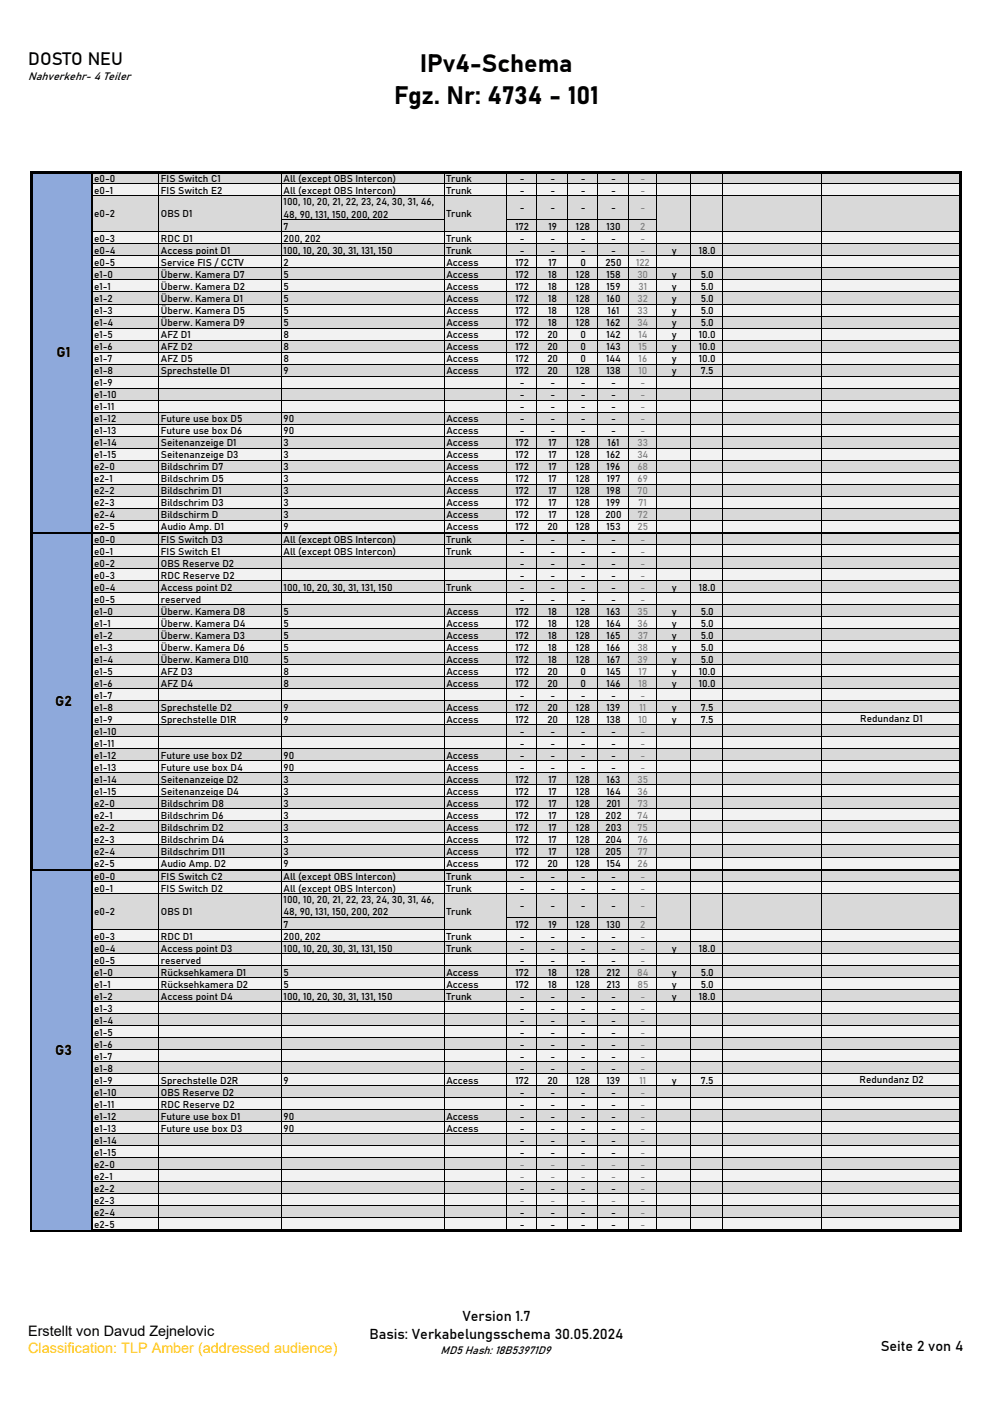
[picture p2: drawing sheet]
<svg xmlns="http://www.w3.org/2000/svg" width="210mm" height="297mm" viewBox="0 0 210 297" stroke-linecap="round" stroke-linejoin="round" font-family="sans-serif">
<defs><g id="words">
<g font-size="5.3">
<text x="88.9" y="15.3">IPv4-Schema</text>
<text x="83.3" y="21.9">Fgz. Nr: 4734 - 101</text>
</g>
<text font-size="3.8" x="6" y="13.8">DOSTO NEU</text>
<g font-size="3">
<text x="11.9" y="75.6">G1</text>
<text x="11.7" y="149.4">G2</text>
<text x="11.6" y="223.2">G3</text>
<text x="97.8" y="279.5">Version 1.7</text>
<text x="6" y="282.6">Erstellt von Davud Zejnelovic</text>
<text x="78.2" y="283.3">Basis: Verkabelungsschema 30.05.2024</text>
<text x="186.3" y="285.7">Seite 2 von 4</text>
</g>
<text font-size="3" fill="#ffc000" x="6" y="286.2">Classification: TLP Amber (addressed audience)</text>
<g font-size="2.4">
<text x="6" y="17">Nahverkehr- 4 Teiler</text>
<text x="93.2" y="286.4">MD5 Hash: 18B53971D9</text>
</g>
<g font-size="2.1">
<text x="19.9" y="38.5">e0-0</text>
<text x="19.9" y="41">e0-1</text>
<text x="34" y="38.5">FIS Switch C1</text>
<text x="34" y="41">FIS Switch E2</text>
<text x="60" y="38.5">All (except OBS Intercon)</text>
<text x="60" y="41">All (except OBS Intercon)</text>
<text x="94.4" y="38.5">Trunk</text>
<text x="94.4" y="41">Trunk</text>
<text x="110" y="38.5">-</text>
<text x="110" y="41">-</text>
<text x="116.4" y="38.5">-</text>
<text x="116.4" y="41">-</text>
<text x="122.8" y="38.5">-</text>
<text x="122.8" y="41">-</text>
<text x="129.3" y="38.5">-</text>
<text x="129.3" y="41">-</text>
<text x="19.9" y="45.9">e0-2</text>
<text x="34" y="45.9">OBS D1</text>
<text x="60" y="43.4">100, 10, 20, 21, 22, 23, 24, 30, 31, 46,</text>
<text x="60" y="46.1">48, 90, 131, 150, 200, 202</text>
<text x="94.4" y="45.9">Trunk</text>
<text x="110" y="44.7">-</text>
<text x="116.4" y="44.7">-</text>
<text x="122.8" y="44.7">-</text>
<text x="129.3" y="44.7">-</text>
<text x="19.9" y="51.2">e0-3</text>
<text x="19.9" y="53.7">e0-4</text>
<text x="34" y="51.2">RDC D1</text>
<text x="34" y="53.7">Access point D1</text>
<text x="60" y="48.6">7</text>
<text x="60" y="51.2">200, 202</text>
<text x="60" y="53.7">100, 10, 20, 30, 31, 131, 150</text>
<text x="94.4" y="51.2">Trunk</text>
<text x="94.4" y="53.7">Trunk</text>
<text x="109" y="48.6">172</text>
<text x="110" y="51.2">-</text>
<text x="110" y="53.7">-</text>
<text x="116" y="48.6">19</text>
<text x="116.4" y="51.2">-</text>
<text x="116.4" y="53.7">-</text>
<text x="121.8" y="48.6">128</text>
<text x="122.8" y="51.2">-</text>
<text x="122.8" y="53.7">-</text>
<text x="128.3" y="48.6">130</text>
<text x="129.3" y="51.2">-</text>
<text x="129.3" y="53.7">-</text>
<text x="142.1" y="53.7">y</text>
<text x="147.8" y="53.7">18.0</text>
<text x="19.9" y="56.3">e0-5</text>
<text x="19.9" y="58.8">e1-0</text>
<text x="34" y="56.3">Service FIS / CCTV</text>
<text x="34" y="58.8">Überw. Kamera D7</text>
<text x="60" y="56.3">2</text>
<text x="60" y="58.8">5</text>
<text x="94.4" y="56.3">Access</text>
<text x="94.4" y="58.8">Access</text>
<text x="109" y="56.3">172</text>
<text x="109" y="58.8">172</text>
<text x="115.9" y="58.8">18</text>
<text x="116" y="56.3">17</text>
<text x="121.8" y="58.8">128</text>
<text x="122.7" y="56.3">0</text>
<text x="128" y="56.3">250</text>
<text x="128.3" y="58.8">158</text>
<text x="142.1" y="58.8">y</text>
<text x="148.2" y="58.8">5.0</text>
<text x="19.9" y="61.3">e1-1</text>
<text x="19.9" y="63.9">e1-2</text>
<text x="34" y="61.3">Überw. Kamera D2</text>
<text x="34" y="63.9">Überw. Kamera D1</text>
<text x="60" y="61.3">5</text>
<text x="60" y="63.9">5</text>
<text x="94.4" y="61.3">Access</text>
<text x="94.4" y="63.9">Access</text>
<text x="109" y="61.3">172</text>
<text x="109" y="63.9">172</text>
<text x="115.9" y="61.3">18</text>
<text x="115.9" y="63.9">18</text>
<text x="121.8" y="61.3">128</text>
<text x="121.8" y="63.9">128</text>
<text x="128.3" y="63.9">160</text>
<text x="128.3" y="61.3">159</text>
<text x="142.1" y="61.3">y</text>
<text x="142.1" y="63.9">y</text>
<text x="148.2" y="61.3">5.0</text>
<text x="148.2" y="63.9">5.0</text>
<text x="19.9" y="66.4">e1-3</text>
<text x="19.9" y="69">e1-4</text>
<text x="19.9" y="71.5">e1-5</text>
<text x="34" y="66.4">Überw. Kamera D5</text>
<text x="34" y="69">Überw. Kamera D9</text>
<text x="34" y="71.5">AFZ D1</text>
<text x="60" y="66.4">5</text>
<text x="60" y="69">5</text>
<text x="60" y="71.5">8</text>
<text x="94.4" y="66.4">Access</text>
<text x="94.4" y="69">Access</text>
<text x="94.4" y="71.5">Access</text>
<text x="109" y="66.4">172</text>
<text x="109" y="69">172</text>
<text x="109" y="71.5">172</text>
<text x="115.8" y="71.5">20</text>
<text x="115.9" y="66.4">18</text>
<text x="115.9" y="69">18</text>
<text x="121.8" y="66.4">128</text>
<text x="121.8" y="69">128</text>
<text x="122.7" y="71.5">0</text>
<text x="128.3" y="71.5">142</text>
<text x="128.3" y="69">162</text>
<text x="128.5" y="66.4">161</text>
<text x="142.1" y="66.4">y</text>
<text x="142.1" y="69">y</text>
<text x="142.1" y="71.5">y</text>
<text x="147.8" y="71.5">10.0</text>
<text x="148.2" y="66.4">5.0</text>
<text x="148.2" y="69">5.0</text>
<text x="19.9" y="74">e1-6</text>
<text x="19.9" y="76.6">e1-7</text>
<text x="34" y="74">AFZ D2</text>
<text x="34" y="76.6">AFZ D5</text>
<text x="60" y="74">8</text>
<text x="60" y="76.6">8</text>
<text x="94.4" y="74">Access</text>
<text x="94.4" y="76.6">Access</text>
<text x="109" y="74">172</text>
<text x="109" y="76.6">172</text>
<text x="115.8" y="74">20</text>
<text x="115.8" y="76.6">20</text>
<text x="122.7" y="74">0</text>
<text x="122.7" y="76.6">0</text>
<text x="128.2" y="76.6">144</text>
<text x="128.3" y="74">143</text>
<text x="142.1" y="74">y</text>
<text x="142.1" y="76.6">y</text>
<text x="147.8" y="74">10.0</text>
<text x="147.8" y="76.6">10.0</text>
<text x="19.9" y="79.1">e1-8</text>
<text x="19.9" y="81.7">e1-9</text>
<text x="34" y="79.1">Sprechstelle D1</text>
<text x="60" y="79.1">9</text>
<text x="94.4" y="79.1">Access</text>
<text x="109" y="79.1">172</text>
<text x="110" y="81.7">-</text>
<text x="115.8" y="79.1">20</text>
<text x="116.4" y="81.7">-</text>
<text x="121.8" y="79.1">128</text>
<text x="122.8" y="81.7">-</text>
<text x="128.3" y="79.1">138</text>
<text x="129.3" y="81.7">-</text>
<text x="142.1" y="79.1">y</text>
<text x="148.2" y="79.1">7.5</text>
<text x="19.9" y="84.2">e1-10</text>
<text x="19.9" y="86.7">e1-11</text>
<text x="19.9" y="89.3">e1-12</text>
<text x="34" y="89.3">Future use box D5</text>
<text x="60" y="89.3">90</text>
<text x="94.4" y="89.3">Access</text>
<text x="110" y="84.2">-</text>
<text x="110" y="86.7">-</text>
<text x="110" y="89.3">-</text>
<text x="116.4" y="84.2">-</text>
<text x="116.4" y="86.7">-</text>
<text x="116.4" y="89.3">-</text>
<text x="122.8" y="84.2">-</text>
<text x="122.8" y="86.7">-</text>
<text x="122.8" y="89.3">-</text>
<text x="129.3" y="84.2">-</text>
<text x="129.3" y="86.7">-</text>
<text x="129.3" y="89.3">-</text>
<text x="19.9" y="91.8">e1-13</text>
<text x="19.9" y="94.4">e1-14</text>
<text x="34" y="91.8">Future use box D6</text>
<text x="34" y="94.4">Seitenanzeige D1</text>
<text x="60" y="91.8">90</text>
<text x="60" y="94.4">3</text>
<text x="94.4" y="91.8">Access</text>
<text x="94.4" y="94.4">Access</text>
<text x="109" y="94.4">172</text>
<text x="110" y="91.8">-</text>
<text x="116" y="94.4">17</text>
<text x="116.4" y="91.8">-</text>
<text x="121.8" y="94.4">128</text>
<text x="122.8" y="91.8">-</text>
<text x="128.5" y="94.4">161</text>
<text x="129.3" y="91.8">-</text>
<text x="19.9" y="96.9">e1-15</text>
<text x="19.9" y="99.5">e2-0</text>
<text x="19.9" y="102">e2-1</text>
<text x="34" y="96.9">Seitenanzeige D3</text>
<text x="34" y="99.5">Bildschrim D7</text>
<text x="34" y="102">Bildschrim D5</text>
<text x="60" y="96.9">3</text>
<text x="60" y="99.5">3</text>
<text x="60" y="102">3</text>
<text x="94.4" y="96.9">Access</text>
<text x="94.4" y="99.5">Access</text>
<text x="94.4" y="102">Access</text>
<text x="109" y="96.9">172</text>
<text x="109" y="99.5">172</text>
<text x="109" y="102">172</text>
<text x="116" y="96.9">17</text>
<text x="116" y="99.5">17</text>
<text x="116" y="102">17</text>
<text x="121.8" y="96.9">128</text>
<text x="121.8" y="99.5">128</text>
<text x="121.8" y="102">128</text>
<text x="128.3" y="96.9">162</text>
<text x="128.3" y="99.5">196</text>
<text x="128.3" y="102">197</text>
<text x="19.9" y="104.5">e2-2</text>
<text x="19.9" y="107.1">e2-3</text>
<text x="34" y="104.5">Bildschrim D1</text>
<text x="34" y="107.1">Bildschrim D3</text>
<text x="60" y="104.5">3</text>
<text x="60" y="107.1">3</text>
<text x="94.4" y="104.5">Access</text>
<text x="94.4" y="107.1">Access</text>
<text x="109" y="104.5">172</text>
<text x="109" y="107.1">172</text>
<text x="116" y="104.5">17</text>
<text x="116" y="107.1">17</text>
<text x="121.8" y="104.5">128</text>
<text x="121.8" y="107.1">128</text>
<text x="128.3" y="104.5">198</text>
<text x="128.3" y="107.1">199</text>
<text x="19.9" y="109.6">e2-4</text>
<text x="19.9" y="112.2">e2-5</text>
<text x="34" y="109.6">Bildschirm D</text>
<text x="34" y="112.2">Audio Amp. D1</text>
<text x="60" y="109.6">3</text>
<text x="60" y="112.2">9</text>
<text x="94.4" y="109.6">Access</text>
<text x="94.4" y="112.2">Access</text>
<text x="109" y="109.6">172</text>
<text x="109" y="112.2">172</text>
<text x="115.8" y="112.2">20</text>
<text x="116" y="109.6">17</text>
<text x="121.8" y="109.6">128</text>
<text x="121.8" y="112.2">128</text>
<text x="128" y="109.6">200</text>
<text x="128.3" y="112.2">153</text>
<text x="19.9" y="114.8">e0-0</text>
<text x="19.9" y="117.4">e0-1</text>
<text x="19.9" y="119.9">e0-2</text>
<text x="34" y="114.8">FIS Switch D3</text>
<text x="34" y="117.4">FIS Switch E1</text>
<text x="34" y="119.9">OBS Reserve D2</text>
<text x="60" y="114.8">All (except OBS Intercon)</text>
<text x="60" y="117.4">All (except OBS Intercon)</text>
<text x="94.4" y="114.8">Trunk</text>
<text x="94.4" y="117.4">Trunk</text>
<text x="110" y="114.8">-</text>
<text x="110" y="117.4">-</text>
<text x="110" y="119.9">-</text>
<text x="116.4" y="114.8">-</text>
<text x="116.4" y="117.4">-</text>
<text x="116.4" y="119.9">-</text>
<text x="122.8" y="114.8">-</text>
<text x="122.8" y="117.4">-</text>
<text x="122.8" y="119.9">-</text>
<text x="129.3" y="114.8">-</text>
<text x="129.3" y="117.4">-</text>
<text x="129.3" y="119.9">-</text>
<text x="19.9" y="122.4">e0-3</text>
<text x="19.9" y="125">e0-4</text>
<text x="34" y="122.4">RDC Reserve D2</text>
<text x="34" y="125">Access point D2</text>
<text x="60" y="125">100, 10, 20, 30, 31, 131, 150</text>
<text x="94.4" y="125">Trunk</text>
<text x="110" y="122.4">-</text>
<text x="110" y="125">-</text>
<text x="116.4" y="122.4">-</text>
<text x="116.4" y="125">-</text>
<text x="122.8" y="122.4">-</text>
<text x="122.8" y="125">-</text>
<text x="129.3" y="122.4">-</text>
<text x="129.3" y="125">-</text>
<text x="142.1" y="125">y</text>
<text x="147.8" y="125">18.0</text>
<text x="19.9" y="127.5">e0-5</text>
<text x="19.9" y="130.1">e1-0</text>
<text x="34" y="127.5">reserved</text>
<text x="34" y="130.1">Überw. Kamera D8</text>
<text x="60" y="130.1">5</text>
<text x="94.4" y="130.1">Access</text>
<text x="109" y="130.1">172</text>
<text x="110" y="127.5">-</text>
<text x="115.9" y="130.1">18</text>
<text x="116.4" y="127.5">-</text>
<text x="121.8" y="130.1">128</text>
<text x="122.8" y="127.5">-</text>
<text x="128.3" y="130.1">163</text>
<text x="129.3" y="127.5">-</text>
<text x="142.1" y="130.1">y</text>
<text x="148.2" y="130.1">5.0</text>
<text x="19.9" y="132.6">e1-1</text>
<text x="19.9" y="135.1">e1-2</text>
<text x="19.9" y="137.7">e1-3</text>
<text x="34" y="132.6">Überw. Kamera D4</text>
<text x="34" y="135.1">Überw. Kamera D3</text>
<text x="34" y="137.7">Überw. Kamera D6</text>
<text x="60" y="132.6">5</text>
<text x="60" y="135.1">5</text>
<text x="60" y="137.7">5</text>
<text x="94.4" y="132.6">Access</text>
<text x="94.4" y="135.1">Access</text>
<text x="94.4" y="137.7">Access</text>
<text x="109" y="132.6">172</text>
<text x="109" y="135.1">172</text>
<text x="109" y="137.7">172</text>
<text x="115.9" y="132.6">18</text>
<text x="115.9" y="135.1">18</text>
<text x="115.9" y="137.7">18</text>
<text x="121.8" y="132.6">128</text>
<text x="121.8" y="135.1">128</text>
<text x="121.8" y="137.7">128</text>
<text x="128.3" y="132.6">164</text>
<text x="128.3" y="135.1">165</text>
<text x="128.3" y="137.7">166</text>
<text x="142.1" y="132.6">y</text>
<text x="142.1" y="135.1">y</text>
<text x="142.1" y="137.7">y</text>
<text x="148.2" y="132.6">5.0</text>
<text x="148.2" y="135.1">5.0</text>
<text x="148.2" y="137.7">5.0</text>
<text x="19.9" y="140.2">e1-4</text>
<text x="19.9" y="142.8">e1-5</text>
<text x="34" y="140.2">Überw. Kamera D10</text>
<text x="34" y="142.8">AFZ D3</text>
<text x="60" y="140.2">5</text>
<text x="60" y="142.8">8</text>
<text x="94.4" y="140.2">Access</text>
<text x="94.4" y="142.8">Access</text>
<text x="109" y="140.2">172</text>
<text x="109" y="142.8">172</text>
<text x="115.8" y="142.8">20</text>
<text x="115.9" y="140.2">18</text>
<text x="121.8" y="140.2">128</text>
<text x="122.7" y="142.8">0</text>
<text x="128.3" y="142.8">145</text>
<text x="128.3" y="140.2">167</text>
<text x="142.1" y="140.2">y</text>
<text x="142.1" y="142.8">y</text>
<text x="147.8" y="142.8">10.0</text>
<text x="148.2" y="140.2">5.0</text>
<text x="19.9" y="145.3">e1-6</text>
<text x="19.9" y="147.8">e1-7</text>
<text x="34" y="145.3">AFZ D4</text>
<text x="60" y="145.3">8</text>
<text x="94.4" y="145.3">Access</text>
<text x="109" y="145.3">172</text>
<text x="110" y="147.8">-</text>
<text x="115.8" y="145.3">20</text>
<text x="116.4" y="147.8">-</text>
<text x="122.7" y="145.3">0</text>
<text x="122.8" y="147.8">-</text>
<text x="128.3" y="145.3">146</text>
<text x="129.3" y="147.8">-</text>
<text x="142.1" y="145.3">y</text>
<text x="147.8" y="145.3">10.0</text>
<text x="19.9" y="150.4">e1-8</text>
<text x="19.9" y="152.9">e1-9</text>
<text x="19.9" y="155.5">e1-10</text>
<text x="34" y="150.4">Sprechstelle D2</text>
<text x="34" y="152.9">Sprechstelle D1R</text>
<text x="60" y="150.4">9</text>
<text x="60" y="152.9">9</text>
<text x="94.4" y="150.4">Access</text>
<text x="94.4" y="152.9">Access</text>
<text x="109" y="150.4">172</text>
<text x="109" y="152.9">172</text>
<text x="110" y="155.5">-</text>
<text x="115.8" y="150.4">20</text>
<text x="115.8" y="152.9">20</text>
<text x="116.4" y="155.5">-</text>
<text x="121.8" y="150.4">128</text>
<text x="121.8" y="152.9">128</text>
<text x="122.8" y="155.5">-</text>
<text x="128.3" y="152.9">138</text>
<text x="128.3" y="150.4">139</text>
<text x="129.3" y="155.5">-</text>
<text x="142.1" y="150.4">y</text>
<text x="142.1" y="152.9">y</text>
<text x="148.2" y="150.4">7.5</text>
<text x="148.2" y="152.9">7.5</text>
<text x="181.9" y="152.8">Redundanz D1</text>
<text x="19.9" y="158">e1-11</text>
<text x="19.9" y="160.6">e1-12</text>
<text x="34" y="160.6">Future use box D2</text>
<text x="60" y="160.6">90</text>
<text x="94.4" y="160.6">Access</text>
<text x="110" y="158">-</text>
<text x="110" y="160.6">-</text>
<text x="116.4" y="158">-</text>
<text x="116.4" y="160.6">-</text>
<text x="122.8" y="158">-</text>
<text x="122.8" y="160.6">-</text>
<text x="129.3" y="158">-</text>
<text x="129.3" y="160.6">-</text>
<text x="19.9" y="163.1">e1-13</text>
<text x="19.9" y="165.6">e1-14</text>
<text x="34" y="163.1">Future use box D4</text>
<text x="34" y="165.6">Seitenanzeige D2</text>
<text x="60" y="163.1">90</text>
<text x="60" y="165.6">3</text>
<text x="94.4" y="163.1">Access</text>
<text x="94.4" y="165.6">Access</text>
<text x="109" y="165.6">172</text>
<text x="110" y="163.1">-</text>
<text x="116" y="165.6">17</text>
<text x="116.4" y="163.1">-</text>
<text x="121.8" y="165.6">128</text>
<text x="122.8" y="163.1">-</text>
<text x="128.3" y="165.6">163</text>
<text x="129.3" y="163.1">-</text>
<text x="19.9" y="168.2">e1-15</text>
<text x="19.9" y="170.7">e2-0</text>
<text x="19.9" y="173.3">e2-1</text>
<text x="34" y="168.2">Seitenanzeige D4</text>
<text x="34" y="170.7">Bildschrim D8</text>
<text x="34" y="173.3">Bildschrim D6</text>
<text x="60" y="168.2">3</text>
<text x="60" y="170.7">3</text>
<text x="60" y="173.3">3</text>
<text x="94.4" y="168.2">Access</text>
<text x="94.4" y="170.7">Access</text>
<text x="94.4" y="173.3">Access</text>
<text x="109" y="168.2">172</text>
<text x="109" y="170.7">172</text>
<text x="109" y="173.3">172</text>
<text x="116" y="168.2">17</text>
<text x="116" y="170.7">17</text>
<text x="116" y="173.3">17</text>
<text x="121.8" y="168.2">128</text>
<text x="121.8" y="170.7">128</text>
<text x="121.8" y="173.3">128</text>
<text x="128.1" y="173.3">202</text>
<text x="128.3" y="168.2">164</text>
<text x="128.3" y="170.7">201</text>
<text x="19.9" y="175.8">e2-2</text>
<text x="19.9" y="178.3">e2-3</text>
<text x="34" y="175.8">Bildschrim D2</text>
<text x="34" y="178.3">Bildschrim D4</text>
<text x="60" y="175.8">3</text>
<text x="60" y="178.3">3</text>
<text x="94.4" y="175.8">Access</text>
<text x="94.4" y="178.3">Access</text>
<text x="109" y="175.8">172</text>
<text x="109" y="178.3">172</text>
<text x="116" y="175.8">17</text>
<text x="116" y="178.3">17</text>
<text x="121.8" y="175.8">128</text>
<text x="121.8" y="178.3">128</text>
<text x="128" y="178.3">204</text>
<text x="128.1" y="175.8">203</text>
<text x="19.9" y="180.9">e2-4</text>
<text x="19.9" y="183.5">e2-5</text>
<text x="34" y="180.9">Bildschrim D11</text>
<text x="34" y="183.5">Audio Amp. D2</text>
<text x="60" y="180.9">3</text>
<text x="60" y="183.5">9</text>
<text x="94.4" y="180.9">Access</text>
<text x="94.4" y="183.5">Access</text>
<text x="109" y="180.9">172</text>
<text x="109" y="183.5">172</text>
<text x="115.8" y="183.5">20</text>
<text x="116" y="180.9">17</text>
<text x="121.8" y="180.9">128</text>
<text x="121.8" y="183.5">128</text>
<text x="128" y="180.9">205</text>
<text x="128.3" y="183.5">154</text>
<text x="19.9" y="186.1">e0-0</text>
<text x="19.9" y="188.6">e0-1</text>
<text x="34" y="186.1">FIS Switch C2</text>
<text x="34" y="188.6">FIS Switch D2</text>
<text x="60" y="186.1">All (except OBS Intercon)</text>
<text x="60" y="188.6">All (except OBS Intercon)</text>
<text x="60" y="190.9">100, 10, 20, 21, 22, 23, 24, 30, 31, 46,</text>
<text x="94.4" y="186.1">Trunk</text>
<text x="94.4" y="188.6">Trunk</text>
<text x="110" y="186.1">-</text>
<text x="110" y="188.6">-</text>
<text x="116.4" y="186.1">-</text>
<text x="116.4" y="188.6">-</text>
<text x="122.8" y="186.1">-</text>
<text x="122.8" y="188.6">-</text>
<text x="129.3" y="186.1">-</text>
<text x="129.3" y="188.6">-</text>
<text x="19.9" y="193.5">e0-2</text>
<text x="34" y="193.5">OBS D1</text>
<text x="60" y="196.2">7</text>
<text x="60" y="193.7">48, 90, 131, 150, 200, 202</text>
<text x="94.4" y="193.5">Trunk</text>
<text x="109" y="196.2">172</text>
<text x="110" y="192.3">-</text>
<text x="116" y="196.2">19</text>
<text x="116.4" y="192.3">-</text>
<text x="121.8" y="196.2">128</text>
<text x="122.8" y="192.3">-</text>
<text x="128.3" y="196.2">130</text>
<text x="129.3" y="192.3">-</text>
<text x="19.9" y="198.8">e0-3</text>
<text x="19.9" y="201.3">e0-4</text>
<text x="19.9" y="203.9">e0-5</text>
<text x="34" y="198.8">RDC D1</text>
<text x="34" y="201.3">Access point D3</text>
<text x="34" y="203.9">reserved</text>
<text x="60" y="198.8">200, 202</text>
<text x="60" y="201.3">100, 10, 20, 30, 31, 131, 150</text>
<text x="94.4" y="198.8">Trunk</text>
<text x="94.4" y="201.3">Trunk</text>
<text x="110" y="198.8">-</text>
<text x="110" y="201.3">-</text>
<text x="110" y="203.9">-</text>
<text x="116.4" y="198.8">-</text>
<text x="116.4" y="201.3">-</text>
<text x="116.4" y="203.9">-</text>
<text x="122.8" y="198.8">-</text>
<text x="122.8" y="201.3">-</text>
<text x="122.8" y="203.9">-</text>
<text x="129.3" y="198.8">-</text>
<text x="129.3" y="201.3">-</text>
<text x="129.3" y="203.9">-</text>
<text x="142.1" y="201.3">y</text>
<text x="147.8" y="201.3">18.0</text>
<text x="19.9" y="206.4">e1-0</text>
<text x="19.9" y="208.9">e1-1</text>
<text x="34" y="206.4">Rücksehkamera D1</text>
<text x="34" y="208.9">Rücksehkamera D2</text>
<text x="60" y="206.4">5</text>
<text x="60" y="208.9">5</text>
<text x="94.4" y="206.4">Access</text>
<text x="94.4" y="208.9">Access</text>
<text x="109" y="206.4">172</text>
<text x="109" y="208.9">172</text>
<text x="115.9" y="206.4">18</text>
<text x="115.9" y="208.9">18</text>
<text x="121.8" y="206.4">128</text>
<text x="121.8" y="208.9">128</text>
<text x="128.3" y="206.4">212</text>
<text x="128.3" y="208.9">213</text>
<text x="142.1" y="206.4">y</text>
<text x="142.1" y="208.9">y</text>
<text x="148.2" y="206.4">5.0</text>
<text x="148.2" y="208.9">5.0</text>
<text x="19.9" y="211.5">e1-2</text>
<text x="19.9" y="214">e1-3</text>
<text x="34" y="211.5">Access point D4</text>
<text x="60" y="211.5">100, 10, 20, 30, 31, 131, 150</text>
<text x="94.4" y="211.5">Trunk</text>
<text x="110" y="211.5">-</text>
<text x="110" y="214">-</text>
<text x="116.4" y="211.5">-</text>
<text x="116.4" y="214">-</text>
<text x="122.8" y="211.5">-</text>
<text x="122.8" y="214">-</text>
<text x="129.3" y="211.5">-</text>
<text x="129.3" y="214">-</text>
<text x="142.1" y="211.5">y</text>
<text x="147.8" y="211.5">18.0</text>
<text x="19.9" y="216.6">e1-4</text>
<text x="19.9" y="219.1">e1-5</text>
<text x="19.9" y="221.7">e1-6</text>
<text x="110" y="216.6">-</text>
<text x="110" y="219.1">-</text>
<text x="110" y="221.7">-</text>
<text x="116.4" y="216.6">-</text>
<text x="116.4" y="219.1">-</text>
<text x="116.4" y="221.7">-</text>
<text x="122.8" y="216.6">-</text>
<text x="122.8" y="219.1">-</text>
<text x="122.8" y="221.7">-</text>
<text x="129.3" y="216.6">-</text>
<text x="129.3" y="219.1">-</text>
<text x="129.3" y="221.7">-</text>
<text x="19.9" y="224.2">e1-7</text>
<text x="19.9" y="226.7">e1-8</text>
<text x="110" y="224.2">-</text>
<text x="110" y="226.7">-</text>
<text x="116.4" y="224.2">-</text>
<text x="116.4" y="226.7">-</text>
<text x="122.8" y="224.2">-</text>
<text x="122.8" y="226.7">-</text>
<text x="129.3" y="224.2">-</text>
<text x="129.3" y="226.7">-</text>
<text x="19.9" y="229.3">e1-9</text>
<text x="19.9" y="231.8">e1-10</text>
<text x="34" y="229.3">Sprechstelle D2R</text>
<text x="34" y="231.8">OBS Reserve D2</text>
<text x="60" y="229.3">9</text>
<text x="94.4" y="229.3">Access</text>
<text x="109" y="229.3">172</text>
<text x="110" y="231.8">-</text>
<text x="115.8" y="229.3">20</text>
<text x="116.4" y="231.8">-</text>
<text x="121.8" y="229.3">128</text>
<text x="122.8" y="231.8">-</text>
<text x="128.3" y="229.3">139</text>
<text x="129.3" y="231.8">-</text>
<text x="142.1" y="229.3">y</text>
<text x="148.2" y="229.3">7.5</text>
<text x="181.8" y="229.1">Redundanz D2</text>
<text x="19.9" y="234.4">e1-11</text>
<text x="19.9" y="236.9">e1-12</text>
<text x="19.9" y="239.4">e1-13</text>
<text x="34" y="234.4">RDC Reserve D2</text>
<text x="34" y="236.9">Future use box D1</text>
<text x="34" y="239.4">Future use box D3</text>
<text x="60" y="236.9">90</text>
<text x="60" y="239.4">90</text>
<text x="94.4" y="236.9">Access</text>
<text x="94.4" y="239.4">Access</text>
<text x="110" y="234.4">-</text>
<text x="110" y="236.9">-</text>
<text x="110" y="239.4">-</text>
<text x="116.4" y="234.4">-</text>
<text x="116.4" y="236.9">-</text>
<text x="116.4" y="239.4">-</text>
<text x="122.8" y="234.4">-</text>
<text x="122.8" y="236.9">-</text>
<text x="122.8" y="239.4">-</text>
<text x="129.3" y="234.4">-</text>
<text x="129.3" y="236.9">-</text>
<text x="129.3" y="239.4">-</text>
<text x="19.9" y="242">e1-14</text>
<text x="19.9" y="244.5">e1-15</text>
<text x="110" y="242">-</text>
<text x="110" y="244.5">-</text>
<text x="116.4" y="242">-</text>
<text x="116.4" y="244.5">-</text>
<text x="122.8" y="242">-</text>
<text x="122.8" y="244.5">-</text>
<text x="129.3" y="242">-</text>
<text x="129.3" y="244.5">-</text>
<text x="19.9" y="247.1">e2-0</text>
<text x="19.9" y="249.6">e2-1</text>
<text x="19.9" y="252.1">e2-2</text>
<text x="19.9" y="254.7">e2-3</text>
<text x="19.9" y="257.2">e2-4</text>
<text x="110" y="252.1">-</text>
<text x="110" y="257.2">-</text>
<text x="116.4" y="252.1">-</text>
<text x="116.4" y="257.2">-</text>
<text x="122.8" y="252.1">-</text>
<text x="122.8" y="257.2">-</text>
<text x="129.3" y="252.1">-</text>
<text x="129.3" y="257.2">-</text>
<text x="19.9" y="259.8">e2-5</text>
<text x="110" y="259.8">-</text>
<text x="116.4" y="259.8">-</text>
<text x="122.8" y="259.8">-</text>
<text x="129.3" y="259.8">-</text>
</g>
<g font-size="2.1" fill="#808080">
<text x="135.4" y="38.5">-</text>
<text x="135.4" y="41">-</text>
<text x="135.4" y="44.7">-</text>
<text x="135.4" y="48.6">2</text>
<text x="135.4" y="51.2">-</text>
<text x="135.4" y="53.7">-</text>
<text x="134.5" y="56.3">122</text>
<text x="134.8" y="58.8">30</text>
<text x="134.9" y="63.9">32</text>
<text x="135.1" y="61.3">31</text>
<text x="134.8" y="69">34</text>
<text x="134.9" y="66.4">33</text>
<text x="135" y="71.5">14</text>
<text x="135" y="74">15</text>
<text x="135.1" y="76.6">16</text>
<text x="135" y="79.1">10</text>
<text x="135.4" y="81.7">-</text>
<text x="135.4" y="84.2">-</text>
<text x="135.4" y="86.7">-</text>
<text x="135.4" y="89.3">-</text>
<text x="134.9" y="94.4">33</text>
<text x="135.4" y="91.8">-</text>
<text x="134.8" y="96.9">34</text>
<text x="134.8" y="99.5">68</text>
<text x="134.9" y="102">69</text>
<text x="134.9" y="104.5">70</text>
<text x="135.1" y="107.1">71</text>
<text x="134.9" y="112.2">25</text>
<text x="134.9" y="109.6">72</text>
<text x="135.4" y="114.8">-</text>
<text x="135.4" y="117.4">-</text>
<text x="135.4" y="119.9">-</text>
<text x="135.4" y="122.4">-</text>
<text x="135.4" y="125">-</text>
<text x="134.9" y="130.1">35</text>
<text x="135.4" y="127.5">-</text>
<text x="134.8" y="137.7">38</text>
<text x="134.9" y="132.6">36</text>
<text x="134.9" y="135.1">37</text>
<text x="134.9" y="140.2">39</text>
<text x="135.1" y="142.8">17</text>
<text x="135" y="145.3">18</text>
<text x="135.4" y="147.8">-</text>
<text x="135" y="152.9">10</text>
<text x="135.2" y="150.4">11</text>
<text x="135.4" y="155.5">-</text>
<text x="135.4" y="158">-</text>
<text x="135.4" y="160.6">-</text>
<text x="134.9" y="165.6">35</text>
<text x="135.4" y="163.1">-</text>
<text x="134.9" y="168.2">36</text>
<text x="134.9" y="173.3">74</text>
<text x="134.9" y="170.7">73</text>
<text x="134.9" y="175.8">75</text>
<text x="134.9" y="178.3">76</text>
<text x="134.9" y="183.5">26</text>
<text x="134.9" y="180.9">77</text>
<text x="135.4" y="186.1">-</text>
<text x="135.4" y="188.6">-</text>
<text x="135.4" y="196.2">2</text>
<text x="135.4" y="192.3">-</text>
<text x="135.4" y="198.8">-</text>
<text x="135.4" y="201.3">-</text>
<text x="135.4" y="203.9">-</text>
<text x="134.8" y="206.4">84</text>
<text x="134.8" y="208.9">85</text>
<text x="135.4" y="211.5">-</text>
<text x="135.4" y="214">-</text>
<text x="135.4" y="216.6">-</text>
<text x="135.4" y="219.1">-</text>
<text x="135.4" y="221.7">-</text>
<text x="135.4" y="224.2">-</text>
<text x="135.4" y="226.7">-</text>
<text x="135.2" y="229.3">11</text>
<text x="135.4" y="231.8">-</text>
<text x="135.4" y="234.4">-</text>
<text x="135.4" y="236.9">-</text>
<text x="135.4" y="239.4">-</text>
<text x="135.4" y="242">-</text>
<text x="135.4" y="244.5">-</text>
<text x="110" y="247.1">-</text>
<text x="110" y="249.6">-</text>
<text x="116.4" y="247.1">-</text>
<text x="116.4" y="249.6">-</text>
<text x="122.8" y="247.1">-</text>
<text x="122.8" y="249.6">-</text>
<text x="129.3" y="247.1">-</text>
<text x="129.3" y="249.6">-</text>
<text x="135.4" y="247.1">-</text>
<text x="135.4" y="249.6">-</text>
<text x="110" y="254.7">-</text>
<text x="116.4" y="254.7">-</text>
<text x="122.8" y="254.7">-</text>
<text x="129.3" y="254.7">-</text>
<text x="135.4" y="252.1">-</text>
<text x="135.4" y="254.7">-</text>
<text x="135.4" y="257.2">-</text>
<text x="135.4" y="259.8">-</text>
</g>
</g></defs>
<path d="M6.7 36.5h12.8v2.5h-12.8z" fill-rule="evenodd" fill="#8ea9db"/>
<path d="M19.4 36.5h183.7v2.5h-183.7z" fill-rule="evenodd" fill="#d9d9d9"/>
<path d="M6.7 38.9h12.8v2.6h-12.8z" fill-rule="evenodd" fill="#8ea9db"/>
<path d="M19.4 38.9h183.7v2.6h-183.7z" fill-rule="evenodd" fill="#f2f2f2"/>
<path d="M6.7 41.5h12.8v7.6h-12.8z" fill-rule="evenodd" fill="#8ea9db"/>
<path d="M19.4 41.5h183.7v7.6h-183.7z" fill-rule="evenodd" fill="#d9d9d9"/>
<path d="M6.7 49.1h12.8v2.6h-12.8z" fill-rule="evenodd" fill="#8ea9db"/>
<path d="M19.4 49.1h183.7v2.6h-183.7z" fill-rule="evenodd" fill="#f2f2f2"/>
<path d="M6.7 51.6h12.8v2.6h-12.8z" fill-rule="evenodd" fill="#8ea9db"/>
<path d="M19.4 51.6h183.7v2.6h-183.7z" fill-rule="evenodd" fill="#d9d9d9"/>
<path d="M6.7 54.2h12.8v2.5h-12.8z" fill-rule="evenodd" fill="#8ea9db"/>
<path d="M19.4 54.2h183.7v2.5h-183.7z" fill-rule="evenodd" fill="#f2f2f2"/>
<path d="M6.7 56.7h12.8v2.6h-12.8z" fill-rule="evenodd" fill="#8ea9db"/>
<path d="M19.4 56.7h183.7v2.6h-183.7z" fill-rule="evenodd" fill="#d9d9d9"/>
<path d="M6.7 59.2h12.8v2.6h-12.8z" fill-rule="evenodd" fill="#8ea9db"/>
<path d="M19.4 59.2h183.7v2.6h-183.7z" fill-rule="evenodd" fill="#f2f2f2"/>
<path d="M6.7 61.8h12.8v2.6h-12.8z" fill-rule="evenodd" fill="#8ea9db"/>
<path d="M19.4 61.8h183.7v2.6h-183.7z" fill-rule="evenodd" fill="#d9d9d9"/>
<path d="M6.7 64.3h12.8v2.6h-12.8z" fill-rule="evenodd" fill="#8ea9db"/>
<path d="M19.4 64.3h183.7v2.6h-183.7z" fill-rule="evenodd" fill="#f2f2f2"/>
<path d="M6.7 66.9h12.8v2.5h-12.8z" fill-rule="evenodd" fill="#8ea9db"/>
<path d="M19.4 66.9h183.7v2.5h-183.7z" fill-rule="evenodd" fill="#d9d9d9"/>
<path d="M6.7 69.4h12.8v2.6h-12.8z" fill-rule="evenodd" fill="#8ea9db"/>
<path d="M19.4 69.4h183.7v2.6h-183.7z" fill-rule="evenodd" fill="#f2f2f2"/>
<path d="M6.7 71.9h12.8v2.6h-12.8z" fill-rule="evenodd" fill="#8ea9db"/>
<path d="M19.4 71.9h183.7v2.6h-183.7z" fill-rule="evenodd" fill="#d9d9d9"/>
<path d="M6.7 74.5h12.8v2.6h-12.8z" fill-rule="evenodd" fill="#8ea9db"/>
<path d="M19.4 74.5h183.7v2.6h-183.7z" fill-rule="evenodd" fill="#f2f2f2"/>
<path d="M6.7 77h12.8v2.6h-12.8z" fill-rule="evenodd" fill="#8ea9db"/>
<path d="M19.4 77h183.7v2.6h-183.7z" fill-rule="evenodd" fill="#d9d9d9"/>
<path d="M6.7 79.6h12.8v2.5h-12.8z" fill-rule="evenodd" fill="#8ea9db"/>
<path d="M19.4 79.6h183.7v2.5h-183.7z" fill-rule="evenodd" fill="#f2f2f2"/>
<path d="M6.7 82.1h12.8v2.6h-12.8z" fill-rule="evenodd" fill="#8ea9db"/>
<path d="M19.4 82.1h183.7v2.6h-183.7z" fill-rule="evenodd" fill="#d9d9d9"/>
<path d="M6.7 84.6h12.8v2.6h-12.8z" fill-rule="evenodd" fill="#8ea9db"/>
<path d="M19.4 84.6h183.7v2.6h-183.7z" fill-rule="evenodd" fill="#f2f2f2"/>
<path d="M6.7 87.2h12.8v2.6h-12.8z" fill-rule="evenodd" fill="#8ea9db"/>
<path d="M19.4 87.2h183.7v2.6h-183.7z" fill-rule="evenodd" fill="#d9d9d9"/>
<path d="M6.7 89.7h12.8v2.6h-12.8z" fill-rule="evenodd" fill="#8ea9db"/>
<path d="M19.4 89.7h183.7v2.6h-183.7z" fill-rule="evenodd" fill="#f2f2f2"/>
<path d="M6.7 92.3h12.8v2.5h-12.8z" fill-rule="evenodd" fill="#8ea9db"/>
<path d="M19.4 92.3h183.7v2.5h-183.7z" fill-rule="evenodd" fill="#d9d9d9"/>
<path d="M6.7 94.8h12.8v2.6h-12.8z" fill-rule="evenodd" fill="#8ea9db"/>
<path d="M19.4 94.8h183.7v2.6h-183.7z" fill-rule="evenodd" fill="#f2f2f2"/>
<path d="M6.7 97.3h12.8v2.6h-12.8z" fill-rule="evenodd" fill="#8ea9db"/>
<path d="M19.4 97.3h183.7v2.6h-183.7z" fill-rule="evenodd" fill="#d9d9d9"/>
<path d="M6.7 99.9h12.8v2.6h-12.8z" fill-rule="evenodd" fill="#8ea9db"/>
<path d="M19.4 99.9h183.7v2.6h-183.7z" fill-rule="evenodd" fill="#f2f2f2"/>
<path d="M6.7 102.4h12.8v2.6h-12.8z" fill-rule="evenodd" fill="#8ea9db"/>
<path d="M19.4 102.4h183.7v2.6h-183.7z" fill-rule="evenodd" fill="#d9d9d9"/>
<path d="M6.7 105h12.8v2.5h-12.8z" fill-rule="evenodd" fill="#8ea9db"/>
<path d="M19.4 105h183.7v2.5h-183.7z" fill-rule="evenodd" fill="#f2f2f2"/>
<path d="M6.7 107.5h12.8v2.6h-12.8z" fill-rule="evenodd" fill="#8ea9db"/>
<path d="M19.4 107.5h87.7v2.6h-87.7z" fill-rule="evenodd" fill="#d9d9d9"/>
<path d="M107.1 107.5h25.8v2.6h-25.8z" fill-rule="evenodd" fill="#f2f2f2"/>
<path d="M132.8 107.5h70.3v2.6h-70.3z" fill-rule="evenodd" fill="#d9d9d9"/>
<path d="M6.7 110h12.8v2.8h-12.8z" fill-rule="evenodd" fill="#8ea9db"/>
<path d="M19.4 110h183.7v2.8h-183.7z" fill-rule="evenodd" fill="#f2f2f2"/>
<path d="M6.7 112.7h12.8v2.6h-12.8z" fill-rule="evenodd" fill="#8ea9db"/>
<path d="M19.4 112.7h183.7v2.6h-183.7z" fill-rule="evenodd" fill="#d9d9d9"/>
<path d="M6.7 115.2h12.8v2.6h-12.8z" fill-rule="evenodd" fill="#8ea9db"/>
<path d="M19.4 115.2h183.7v2.6h-183.7z" fill-rule="evenodd" fill="#f2f2f2"/>
<path d="M6.7 117.8h12.8v2.6h-12.8z" fill-rule="evenodd" fill="#8ea9db"/>
<path d="M19.4 117.8h183.7v2.6h-183.7z" fill-rule="evenodd" fill="#d9d9d9"/>
<path d="M6.7 120.3h12.8v2.6h-12.8z" fill-rule="evenodd" fill="#8ea9db"/>
<path d="M19.4 120.3h183.7v2.6h-183.7z" fill-rule="evenodd" fill="#f2f2f2"/>
<path d="M6.7 122.9h12.8v2.6h-12.8z" fill-rule="evenodd" fill="#8ea9db"/>
<path d="M19.4 122.9h183.7v2.6h-183.7z" fill-rule="evenodd" fill="#d9d9d9"/>
<path d="M6.7 125.4h12.8v2.6h-12.8z" fill-rule="evenodd" fill="#8ea9db"/>
<path d="M19.4 125.4h183.7v2.6h-183.7z" fill-rule="evenodd" fill="#f2f2f2"/>
<path d="M6.7 127.9h12.8v2.6h-12.8z" fill-rule="evenodd" fill="#8ea9db"/>
<path d="M19.4 127.9h183.7v2.6h-183.7z" fill-rule="evenodd" fill="#d9d9d9"/>
<path d="M6.7 130.5h12.8v2.6h-12.8z" fill-rule="evenodd" fill="#8ea9db"/>
<path d="M19.4 130.5h183.7v2.6h-183.7z" fill-rule="evenodd" fill="#f2f2f2"/>
<path d="M6.7 133h12.8v2.6h-12.8z" fill-rule="evenodd" fill="#8ea9db"/>
<path d="M19.4 133h183.7v2.6h-183.7z" fill-rule="evenodd" fill="#d9d9d9"/>
<path d="M6.7 135.6h12.8v2.6h-12.8z" fill-rule="evenodd" fill="#8ea9db"/>
<path d="M19.4 135.6h183.7v2.6h-183.7z" fill-rule="evenodd" fill="#f2f2f2"/>
<path d="M6.7 138.1h12.8v2.6h-12.8z" fill-rule="evenodd" fill="#8ea9db"/>
<path d="M19.4 138.1h183.7v2.6h-183.7z" fill-rule="evenodd" fill="#d9d9d9"/>
<path d="M6.7 140.6h12.8v2.6h-12.8z" fill-rule="evenodd" fill="#8ea9db"/>
<path d="M19.4 140.6h183.7v2.6h-183.7z" fill-rule="evenodd" fill="#f2f2f2"/>
<path d="M6.7 143.2h12.8v2.6h-12.8z" fill-rule="evenodd" fill="#8ea9db"/>
<path d="M19.4 143.2h183.7v2.6h-183.7z" fill-rule="evenodd" fill="#d9d9d9"/>
<path d="M6.7 145.7h12.8v2.6h-12.8z" fill-rule="evenodd" fill="#8ea9db"/>
<path d="M19.4 145.7h183.7v2.6h-183.7z" fill-rule="evenodd" fill="#f2f2f2"/>
<path d="M6.7 148.3h12.8v2.6h-12.8z" fill-rule="evenodd" fill="#8ea9db"/>
<path d="M19.4 148.3h183.7v2.6h-183.7z" fill-rule="evenodd" fill="#d9d9d9"/>
<path d="M6.7 150.8h12.8v2.6h-12.8z" fill-rule="evenodd" fill="#8ea9db"/>
<path d="M19.4 150.8h183.7v2.6h-183.7z" fill-rule="evenodd" fill="#f2f2f2"/>
<path d="M6.7 153.3h12.8v2.6h-12.8z" fill-rule="evenodd" fill="#8ea9db"/>
<path d="M19.4 153.3h183.7v2.6h-183.7z" fill-rule="evenodd" fill="#d9d9d9"/>
<path d="M6.7 155.9h12.8v2.6h-12.8z" fill-rule="evenodd" fill="#8ea9db"/>
<path d="M19.4 155.9h183.7v2.6h-183.7z" fill-rule="evenodd" fill="#f2f2f2"/>
<path d="M6.7 158.4h12.8v2.6h-12.8z" fill-rule="evenodd" fill="#8ea9db"/>
<path d="M19.4 158.4h183.7v2.6h-183.7z" fill-rule="evenodd" fill="#d9d9d9"/>
<path d="M6.7 161h12.8v2.6h-12.8z" fill-rule="evenodd" fill="#8ea9db"/>
<path d="M19.4 161h183.7v2.6h-183.7z" fill-rule="evenodd" fill="#f2f2f2"/>
<path d="M6.7 163.5h12.8v2.6h-12.8z" fill-rule="evenodd" fill="#8ea9db"/>
<path d="M19.4 163.5h183.7v2.6h-183.7z" fill-rule="evenodd" fill="#d9d9d9"/>
<path d="M6.7 166.1h12.8v2.5h-12.8z" fill-rule="evenodd" fill="#8ea9db"/>
<path d="M19.4 166.1h183.7v2.5h-183.7z" fill-rule="evenodd" fill="#f2f2f2"/>
<path d="M6.7 168.6h12.8v2.6h-12.8z" fill-rule="evenodd" fill="#8ea9db"/>
<path d="M19.4 168.6h183.7v2.6h-183.7z" fill-rule="evenodd" fill="#d9d9d9"/>
<path d="M6.7 171.1h12.8v2.6h-12.8z" fill-rule="evenodd" fill="#8ea9db"/>
<path d="M19.4 171.1h183.7v2.6h-183.7z" fill-rule="evenodd" fill="#f2f2f2"/>
<path d="M6.7 173.7h12.8v2.6h-12.8z" fill-rule="evenodd" fill="#8ea9db"/>
<path d="M19.4 173.7h183.7v2.6h-183.7z" fill-rule="evenodd" fill="#d9d9d9"/>
<path d="M6.7 176.2h12.8v2.6h-12.8z" fill-rule="evenodd" fill="#8ea9db"/>
<path d="M19.4 176.2h183.7v2.6h-183.7z" fill-rule="evenodd" fill="#f2f2f2"/>
<path d="M6.7 178.8h12.8v2.5h-12.8z" fill-rule="evenodd" fill="#8ea9db"/>
<path d="M19.4 178.8h183.7v2.5h-183.7z" fill-rule="evenodd" fill="#d9d9d9"/>
<path d="M6.7 181.3h12.8v2.7h-12.8z" fill-rule="evenodd" fill="#8ea9db"/>
<path d="M19.4 181.3h183.7v2.7h-183.7z" fill-rule="evenodd" fill="#f2f2f2"/>
<path d="M6.7 184h12.8v2.5h-12.8z" fill-rule="evenodd" fill="#8ea9db"/>
<path d="M19.4 184h183.7v2.5h-183.7z" fill-rule="evenodd" fill="#d9d9d9"/>
<path d="M6.7 186.5h12.8v2.6h-12.8z" fill-rule="evenodd" fill="#8ea9db"/>
<path d="M19.4 186.5h183.7v2.6h-183.7z" fill-rule="evenodd" fill="#f2f2f2"/>
<path d="M6.7 189h12.8v7.7h-12.8z" fill-rule="evenodd" fill="#8ea9db"/>
<path d="M19.4 189h183.7v7.7h-183.7z" fill-rule="evenodd" fill="#d9d9d9"/>
<path d="M6.7 196.7h12.8v2.5h-12.8z" fill-rule="evenodd" fill="#8ea9db"/>
<path d="M19.4 196.7h183.7v2.5h-183.7z" fill-rule="evenodd" fill="#f2f2f2"/>
<path d="M6.7 199.2h12.8v2.6h-12.8z" fill-rule="evenodd" fill="#8ea9db"/>
<path d="M19.4 199.2h183.7v2.6h-183.7z" fill-rule="evenodd" fill="#d9d9d9"/>
<path d="M6.7 201.7h12.8v2.6h-12.8z" fill-rule="evenodd" fill="#8ea9db"/>
<path d="M19.4 201.7h183.7v2.6h-183.7z" fill-rule="evenodd" fill="#f2f2f2"/>
<path d="M6.7 204.3h12.8v2.6h-12.8z" fill-rule="evenodd" fill="#8ea9db"/>
<path d="M19.4 204.3h183.7v2.6h-183.7z" fill-rule="evenodd" fill="#d9d9d9"/>
<path d="M6.7 206.8h12.8v2.6h-12.8z" fill-rule="evenodd" fill="#8ea9db"/>
<path d="M19.4 206.8h183.7v2.6h-183.7z" fill-rule="evenodd" fill="#f2f2f2"/>
<path d="M6.7 209.4h12.8v2.5h-12.8z" fill-rule="evenodd" fill="#8ea9db"/>
<path d="M19.4 209.4h183.7v2.5h-183.7z" fill-rule="evenodd" fill="#d9d9d9"/>
<path d="M6.7 211.9h12.8v2.6h-12.8z" fill-rule="evenodd" fill="#8ea9db"/>
<path d="M19.4 211.9h183.7v2.6h-183.7z" fill-rule="evenodd" fill="#f2f2f2"/>
<path d="M6.7 214.4h12.8v2.6h-12.8z" fill-rule="evenodd" fill="#8ea9db"/>
<path d="M19.4 214.4h183.7v2.6h-183.7z" fill-rule="evenodd" fill="#d9d9d9"/>
<path d="M6.7 217h12.8v2.6h-12.8z" fill-rule="evenodd" fill="#8ea9db"/>
<path d="M19.4 217h183.7v2.6h-183.7z" fill-rule="evenodd" fill="#f2f2f2"/>
<path d="M6.7 219.5h12.8v2.6h-12.8z" fill-rule="evenodd" fill="#8ea9db"/>
<path d="M19.4 219.5h183.7v2.6h-183.7z" fill-rule="evenodd" fill="#d9d9d9"/>
<path d="M6.7 222.1h12.8v2.6h-12.8z" fill-rule="evenodd" fill="#8ea9db"/>
<path d="M19.4 222.1h183.7v2.6h-183.7z" fill-rule="evenodd" fill="#f2f2f2"/>
<path d="M6.7 224.6h12.8v2.6h-12.8z" fill-rule="evenodd" fill="#8ea9db"/>
<path d="M19.4 224.6h183.7v2.6h-183.7z" fill-rule="evenodd" fill="#d9d9d9"/>
<path d="M6.7 227.2h12.8v2.5h-12.8z" fill-rule="evenodd" fill="#8ea9db"/>
<path d="M19.4 227.2h183.7v2.5h-183.7z" fill-rule="evenodd" fill="#f2f2f2"/>
<path d="M6.7 229.7h12.8v2.6h-12.8z" fill-rule="evenodd" fill="#8ea9db"/>
<path d="M19.4 229.7h183.7v2.6h-183.7z" fill-rule="evenodd" fill="#d9d9d9"/>
<path d="M6.7 232.2h12.8v2.6h-12.8z" fill-rule="evenodd" fill="#8ea9db"/>
<path d="M19.4 232.2h183.7v2.6h-183.7z" fill-rule="evenodd" fill="#f2f2f2"/>
<path d="M6.7 234.8h12.8v2.6h-12.8z" fill-rule="evenodd" fill="#8ea9db"/>
<path d="M19.4 234.8h183.7v2.6h-183.7z" fill-rule="evenodd" fill="#d9d9d9"/>
<path d="M6.7 237.3h12.8v2.6h-12.8z" fill-rule="evenodd" fill="#8ea9db"/>
<path d="M19.4 237.3h183.7v2.6h-183.7z" fill-rule="evenodd" fill="#f2f2f2"/>
<path d="M6.7 239.9h12.8v2.5h-12.8z" fill-rule="evenodd" fill="#8ea9db"/>
<path d="M19.4 239.9h183.7v2.5h-183.7z" fill-rule="evenodd" fill="#d9d9d9"/>
<path d="M6.7 242.4h12.8v2.6h-12.8z" fill-rule="evenodd" fill="#8ea9db"/>
<path d="M19.4 242.4h183.7v2.6h-183.7z" fill-rule="evenodd" fill="#f2f2f2"/>
<path d="M6.7 244.9h12.8v2.6h-12.8z" fill-rule="evenodd" fill="#8ea9db"/>
<path d="M19.4 244.9h183.7v2.6h-183.7z" fill-rule="evenodd" fill="#d9d9d9"/>
<path d="M6.7 247.5h12.8v2.6h-12.8z" fill-rule="evenodd" fill="#8ea9db"/>
<path d="M19.4 247.5h183.7v2.6h-183.7z" fill-rule="evenodd" fill="#f2f2f2"/>
<path d="M6.7 250h12.8v2.6h-12.8z" fill-rule="evenodd" fill="#8ea9db"/>
<path d="M19.4 250h183.7v2.6h-183.7z" fill-rule="evenodd" fill="#d9d9d9"/>
<path d="M6.7 252.6h12.8v2.5h-12.8z" fill-rule="evenodd" fill="#8ea9db"/>
<path d="M19.4 252.6h183.7v2.5h-183.7z" fill-rule="evenodd" fill="#f2f2f2"/>
<path d="M6.7 255.1h12.8v2.6h-12.8z" fill-rule="evenodd" fill="#8ea9db"/>
<path d="M19.4 255.1h183.7v2.6h-183.7z" fill-rule="evenodd" fill="#d9d9d9"/>
<path d="M6.7 257.6h12.8v2.7h-12.8z" fill-rule="evenodd" fill="#8ea9db"/>
<path d="M19.4 257.6h183.7v2.7h-183.7z" fill-rule="evenodd" fill="#f2f2f2"/>
<g fill="none" stroke="#000" stroke-width=".21">
<path d="M19.6 38.9h183.2M33.6 36.7v75.8M59.5 36.7v75.8M94 36.7v75.8M107.1 36.7v19.9M113.5 36.7v17.4M120 36.7v17.4M126.4 36.7v17.4M132.8 36.7v17.4M138.8 36.7v75.8M146.1 36.7v75.8M152.8 36.7v75.8"/>
<path d="M173.8 36.7v75.8M19.6 54.2h87.4M19.6 56.7h113.1M19.6 41.5h183.2M19.6 49.1h183.2M19.6 51.6h183.2M19.6 59.2h183.2M59.6 46.5h34.4M107.1 56.8v55.7M107.2 46.5h31.7M107.2 54.2h95.6M113.5 54.2v2.4"/>
<path d="M113.5 56.8v55.7M120 54.2v2.4M120 56.8v55.7M126.4 54.2v2.4M126.4 56.8v55.7M132.8 54.2v58.3M132.9 56.7h69.9M19.6 61.8h183.2M19.6 64.3h183.2M19.6 66.9h183.2M19.6 69.4h183.2M19.6 71.9h183.2"/>
<path d="M19.6 74.5h183.2M19.6 77h183.2M19.6 79.6h183.2M19.6 82.1h183.2M19.6 84.6h183.2M19.6 87.2h183.2M19.6 89.7h183.2M19.6 92.3h183.2M19.6 94.8h183.2M19.6 97.3h183.2M19.6 99.9h183.2M19.6 102.4h183.2"/>
<path d="M19.6 105h183.2M19.6 107.5h183.2M19.6 110h183.2M19.6 115.2h183.2M19.6 117.8h183.2M33.6 112.9v70.9M59.5 112.9v70.9M94 112.9v70.9M107.1 112.9v70.9M113.5 112.9v70.9M120 112.9v70.9M126.4 112.9v70.9"/>
<path d="M132.8 112.9v70.9M138.8 112.9v70.9M146.1 112.9v70.9M152.8 112.9v70.9M173.8 112.9v70.9M19.6 120.3h183.2M19.6 122.9h183.2M19.6 125.4h183.2M19.6 127.9h183.2M19.6 130.5h183.2M19.6 133h183.2M19.6 135.6h183.2"/>
<path d="M19.6 138.1h183.2M19.6 140.6h183.2M19.6 143.2h183.2M19.6 145.7h183.2M19.6 148.3h183.2M19.6 150.8h183.2M19.6 153.3h183.2M19.6 155.9h183.2M19.6 158.4h183.2M19.6 161h183.2M19.6 163.5h183.2M19.6 166.1h183.2"/>
<path d="M19.6 168.6h183.2M19.6 171.1h183.2M19.6 173.7h183.2M19.6 176.2h183.2M19.6 178.8h183.2M19.6 181.3h183.2M19.6 186.5h183.2M19.6 189h183.2M19.6 196.7h183.2M19.6 199.2h183.2M33.6 184.2v75.8M59.5 184.2v75.8"/>
<path d="M59.6 194.1h34.4M94 184.2v75.8M107.1 184.2v75.8M107.2 194.1h31.7M113.5 184.2v75.8M120 184.2v75.8M126.4 184.2v75.8M132.8 184.2v75.8M138.8 184.2v75.8M146.1 184.2v75.8M152.8 184.2v75.8M173.8 184.2v75.8"/>
<path d="M19.6 201.7h183.2M19.6 204.3h183.2M19.6 206.8h183.2M19.6 209.4h183.2M19.6 211.9h183.2M19.6 214.4h183.2M19.6 217h183.2M19.6 219.5h183.2M19.6 222.1h183.2M19.6 224.6h183.2M19.6 227.2h183.2M19.6 229.7h183.2"/>
<path d="M19.6 232.2h183.2M19.6 234.8h183.2M19.6 237.3h183.2M19.6 239.9h183.2M19.6 242.4h183.2M19.6 244.9h183.2M19.6 247.5h183.2M19.6 250h183.2M19.6 252.6h183.2M19.6 255.1h183.2M19.6 257.6h183.2"/>
</g>
<g fill="#000">
<path d="M6.9 36.1h196.5v.6h-196.5z" fill-rule="evenodd"/>
<path d="M6.3 36.1h.6v148.1h-.6z" fill-rule="evenodd"/>
<path d="M19.3 260h184.1v.6h-184.1z" fill-rule="evenodd"/>
<path d="M202.8 36.7h.6v223.9h-.6z" fill-rule="evenodd"/>
</g>
<path d="M19.5 36.7v147.1M6.9 112.7h195.9M6.6 184.2v76.3M6.9 184h195.9M19.5 184.2v75.8M6.8 260.3h12.5" fill="none" stroke="#000" stroke-width=".38"/>
<use href="#words"/>
</svg>
